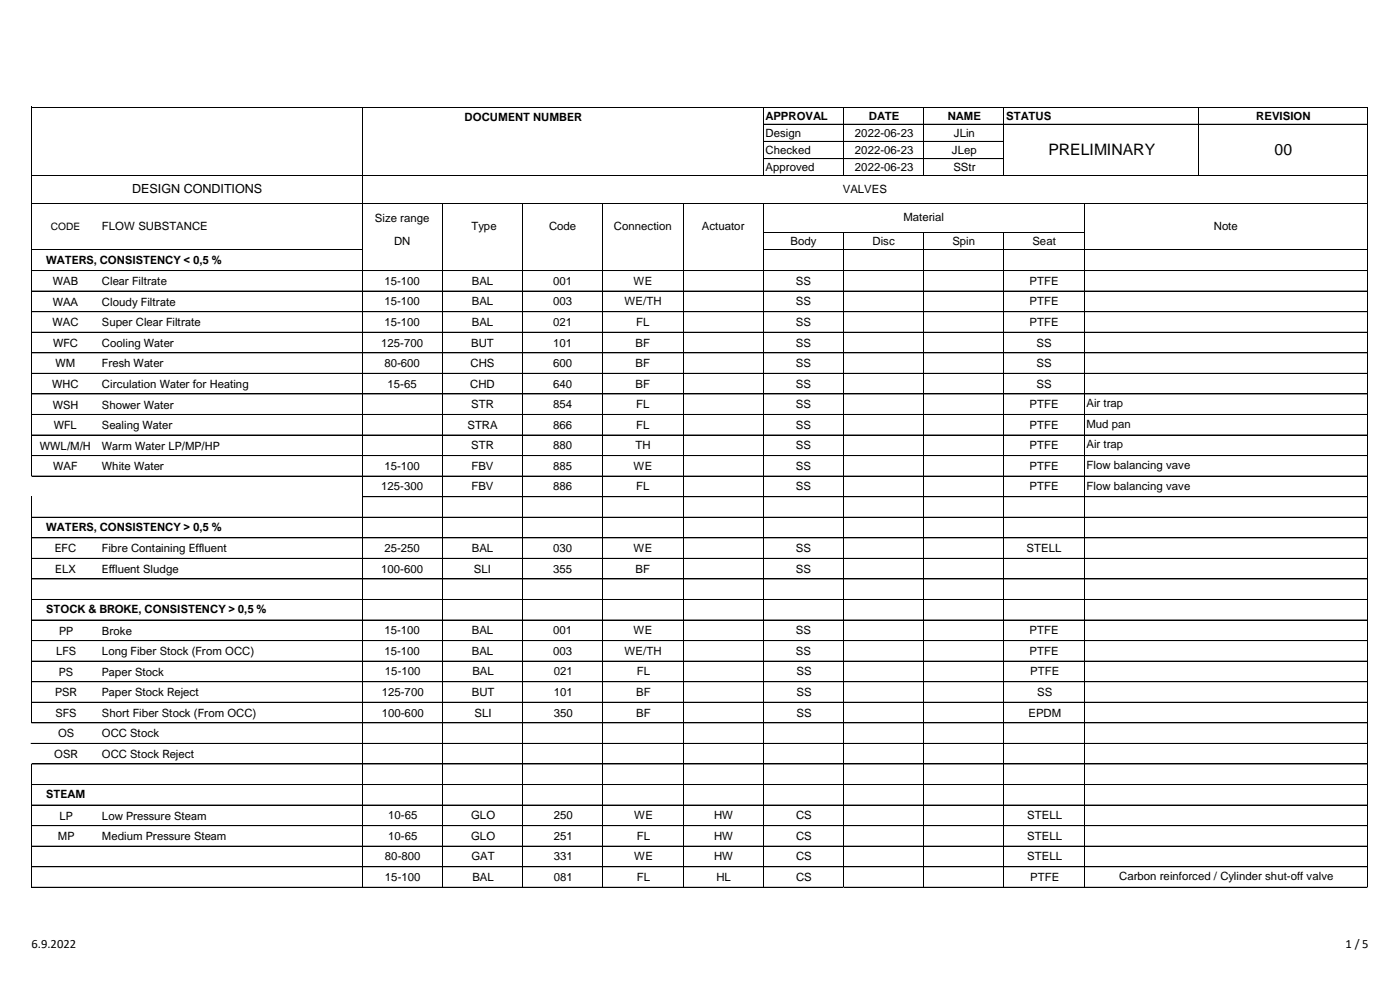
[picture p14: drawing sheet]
<svg xmlns="http://www.w3.org/2000/svg" width="297mm" height="210mm" viewBox="0 0 297 210" stroke-linecap="round" stroke-linejoin="round" font-family="sans-serif">
<defs><g id="words">
<g font-size="3.3">
<text x="222.4" y="32.8">PRELIMINARY</text>
<text x="270.4" y="32.8">00</text>
</g>
<g font-size="2.7">
<text x="28" y="41">DESIGN CONDITIONS</text>
<text x="6.7" y="201">6.9.2022</text>
<text x="285.5" y="201">1 / 5</text>
</g>
<g font-size="2.4">
<text x="98.6" y="25.7">DOCUMENT NUMBER</text>
<text x="162.4" y="25.4">APPROVAL</text>
<text x="162.4" y="29">Design</text>
<text x="181.4" y="29">2022-06-23</text>
<text x="184.3" y="25.4">DATE</text>
<text x="201.1" y="25.4">NAME</text>
<text x="202.4" y="29">JLin</text>
<text x="213.5" y="25.4">STATUS</text>
<text x="266.5" y="25.4">REVISION</text>
<text x="162.4" y="32.6">Checked</text>
<text x="181.4" y="32.6">2022-06-23</text>
<text x="202" y="32.6">JLep</text>
<text x="162.4" y="36.3">Approved</text>
<text x="178.8" y="40.9">VALVES</text>
<text x="181.4" y="36.3">2022-06-23</text>
<text x="202.3" y="36.3">SStr</text>
<text x="79.6" y="47">Size range</text>
<text x="191.7" y="46.9">Material</text>
<text x="21.6" y="48.8">FLOW SUBSTANCE</text>
<text x="83.6" y="52">DN</text>
<text x="100" y="48.8">Type</text>
<text x="116.5" y="48.8">Code</text>
<text x="130.2" y="48.8">Connection</text>
<text x="148.9" y="48.8">Actuator</text>
<text x="167.7" y="52">Body</text>
<text x="185.1" y="52">Disc</text>
<text x="202" y="52">Spin</text>
<text x="219" y="52">Seat</text>
<text x="257.5" y="48.8">Note</text>
<text x="9.8" y="55.9">WATERS, CONSISTENCY &lt; 0,5 %</text>
<text x="11.2" y="64.9">WAA</text>
<text x="11.2" y="60.5">WAB</text>
<text x="21.6" y="60.5">Clear Filtrate</text>
<text x="21.6" y="64.9">Cloudy Filtrate</text>
<text x="81.5" y="60.4">15-100</text>
<text x="81.5" y="64.8">15-100</text>
<text x="100.1" y="60.4">BAL</text>
<text x="100.1" y="64.8">BAL</text>
<text x="117.4" y="60.4">001</text>
<text x="117.4" y="64.8">003</text>
<text x="132.5" y="64.8">WE/TH</text>
<text x="134.4" y="60.4">WE</text>
<text x="168.9" y="60.4">SS</text>
<text x="168.9" y="64.8">SS</text>
<text x="218.4" y="60.4">PTFE</text>
<text x="218.4" y="64.8">PTFE</text>
<text x="11.1" y="69.2">WAC</text>
<text x="21.6" y="69.2">Super Clear Filtrate</text>
<text x="81.5" y="69.1">15-100</text>
<text x="100.1" y="69.1">BAL</text>
<text x="117.4" y="69.1">021</text>
<text x="135" y="69.1">FL</text>
<text x="168.9" y="69.1">SS</text>
<text x="218.4" y="69.1">PTFE</text>
<text x="11.3" y="73.6">WFC</text>
<text x="11.8" y="78">WM</text>
<text x="21.6" y="73.6">Cooling Water</text>
<text x="21.6" y="78">Fresh Water</text>
<text x="80.9" y="73.5">125-700</text>
<text x="81.5" y="77.9">80-600</text>
<text x="99.8" y="77.9">CHS</text>
<text x="100" y="73.5">BUT</text>
<text x="117.4" y="73.5">101</text>
<text x="117.4" y="77.9">600</text>
<text x="134.8" y="73.5">BF</text>
<text x="134.8" y="77.9">BF</text>
<text x="168.9" y="73.5">SS</text>
<text x="168.9" y="77.9">SS</text>
<text x="219.9" y="73.5">SS</text>
<text x="219.9" y="77.9">SS</text>
<text x="11.1" y="82.3">WHC</text>
<text x="21.6" y="82.3">Circulation Water for Heating</text>
<text x="82.2" y="82.2">15-65</text>
<text x="99.8" y="82.2">CHD</text>
<text x="117.4" y="82.2">640</text>
<text x="134.8" y="82.2">BF</text>
<text x="168.9" y="82.2">SS</text>
<text x="219.9" y="82.2">SS</text>
<text x="11.2" y="86.7">WSH</text>
<text x="21.6" y="86.7">Shower Water</text>
<text x="100" y="86.6">STR</text>
<text x="117.4" y="86.6">854</text>
<text x="135" y="86.6">FL</text>
<text x="168.9" y="86.6">SS</text>
<text x="218.4" y="86.6">PTFE</text>
<text x="230.5" y="86.4">Air trap</text>
<text x="8.5" y="95.4">WWL/M/H</text>
<text x="11.4" y="91">WFL</text>
<text x="21.6" y="91">Sealing Water</text>
<text x="21.6" y="95.4">Warm Water LP/MP/HP</text>
<text x="99.2" y="90.9">STRA</text>
<text x="100" y="95.3">STR</text>
<text x="117.4" y="90.9">866</text>
<text x="117.4" y="95.3">880</text>
<text x="134.8" y="95.3">TH</text>
<text x="135" y="90.9">FL</text>
<text x="168.9" y="90.9">SS</text>
<text x="168.9" y="95.3">SS</text>
<text x="218.4" y="90.9">PTFE</text>
<text x="218.4" y="95.3">PTFE</text>
<text x="230.5" y="90.8">Mud pan</text>
<text x="230.5" y="95.1">Air trap</text>
<text x="11.3" y="99.8">WAF</text>
<text x="21.6" y="99.8">White Water</text>
<text x="81.5" y="99.7">15-100</text>
<text x="100" y="99.7">FBV</text>
<text x="117.4" y="99.7">885</text>
<text x="134.4" y="99.7">WE</text>
<text x="168.9" y="99.7">SS</text>
<text x="218.4" y="99.7">PTFE</text>
<text x="230.5" y="99.5">Flow balancing vave</text>
<text x="80.9" y="104">125-300</text>
<text x="100" y="104">FBV</text>
<text x="117.4" y="104">886</text>
<text x="135" y="104">FL</text>
<text x="168.9" y="104">SS</text>
<text x="218.4" y="104">PTFE</text>
<text x="230.5" y="103.9">Flow balancing vave</text>
<text x="9.8" y="112.6">WATERS, CONSISTENCY &gt; 0,5 %</text>
<text x="11.6" y="117.2">EFC</text>
<text x="21.6" y="117.2">Fibre Containing Effluent</text>
<text x="81.5" y="117.1">25-250</text>
<text x="100.1" y="117.1">BAL</text>
<text x="117.4" y="117.1">030</text>
<text x="134.4" y="117.1">WE</text>
<text x="168.9" y="117.1">SS</text>
<text x="217.8" y="117.1">STELL</text>
<text x="11.7" y="121.6">ELX</text>
<text x="21.6" y="121.6">Effluent Sludge</text>
<text x="80.9" y="121.5">100-600</text>
<text x="100.6" y="121.5">SLI</text>
<text x="117.4" y="121.5">355</text>
<text x="134.8" y="121.5">BF</text>
<text x="168.9" y="121.5">SS</text>
<text x="9.8" y="130.1">STOCK &amp; BROKE, CONSISTENCY &gt; 0,5 %</text>
<text x="12.5" y="134.6">PP</text>
<text x="21.6" y="134.6">Broke</text>
<text x="81.5" y="134.6">15-100</text>
<text x="100.1" y="134.6">BAL</text>
<text x="117.4" y="134.6">001</text>
<text x="134.4" y="134.6">WE</text>
<text x="168.9" y="134.6">SS</text>
<text x="218.4" y="134.6">PTFE</text>
<text x="11.9" y="139">LFS</text>
<text x="12.5" y="143.3">PS</text>
<text x="21.6" y="139">Long Fiber Stock (From OCC)</text>
<text x="21.6" y="143.4">Paper Stock</text>
<text x="81.5" y="138.9">15-100</text>
<text x="81.7" y="143.3">15-100</text>
<text x="100.1" y="138.9">BAL</text>
<text x="100.2" y="143.3">BAL</text>
<text x="117.4" y="138.9">003</text>
<text x="117.5" y="143.3">021</text>
<text x="132.5" y="138.9">WE/TH</text>
<text x="135.1" y="143.3">FL</text>
<text x="168.9" y="138.9">SS</text>
<text x="169" y="143.3">SS</text>
<text x="218.4" y="138.9">PTFE</text>
<text x="218.6" y="143.3">PTFE</text>
<text x="11.7" y="147.7">PSR</text>
<text x="21.6" y="147.7">Paper Stock Reject</text>
<text x="81" y="147.6">125-700</text>
<text x="100.1" y="147.6">BUT</text>
<text x="117.5" y="147.6">101</text>
<text x="135" y="147.6">BF</text>
<text x="169" y="147.6">SS</text>
<text x="220" y="147.6">SS</text>
<text x="11.8" y="152">SFS</text>
<text x="21.6" y="152">Short Fiber Stock (From OCC)</text>
<text x="81" y="152">100-600</text>
<text x="100.7" y="152">SLI</text>
<text x="117.5" y="152">350</text>
<text x="135" y="152">BF</text>
<text x="169" y="152">SS</text>
<text x="218.2" y="152">EPDM</text>
<text x="11.5" y="160.8">OSR</text>
<text x="12.3" y="156.4">OS</text>
<text x="21.6" y="156.4">OCC Stock</text>
<text x="21.6" y="160.8">OCC Stock Reject</text>
<text x="9.8" y="169.3">STEAM</text>
<text x="12.6" y="173.9">LP</text>
<text x="21.6" y="173.9">Low Pressure Steam</text>
<text x="82.3" y="173.8">10-65</text>
<text x="100" y="173.8">GLO</text>
<text x="117.5" y="173.8">250</text>
<text x="134.6" y="173.8">WE</text>
<text x="151.5" y="173.8">HW</text>
<text x="168.9" y="173.8">CS</text>
<text x="217.9" y="173.8">STELL</text>
<text x="12.3" y="178.2">MP</text>
<text x="21.6" y="178.2">Medium Pressure Steam</text>
<text x="82.3" y="178.2">10-65</text>
<text x="100" y="178.2">GLO</text>
<text x="117.5" y="178.2">251</text>
<text x="135.1" y="178.2">FL</text>
<text x="151.5" y="178.2">HW</text>
<text x="168.9" y="178.2">CS</text>
<text x="217.9" y="178.2">STELL</text>
<text x="81.7" y="182.5">80-800</text>
<text x="100" y="182.5">GAT</text>
<text x="117.5" y="182.5">331</text>
<text x="134.6" y="182.5">WE</text>
<text x="151.5" y="182.5">HW</text>
<text x="168.9" y="182.5">CS</text>
<text x="217.9" y="182.5">STELL</text>
<text x="81.7" y="186.9">15-100</text>
<text x="100.2" y="186.9">BAL</text>
<text x="117.5" y="186.9">081</text>
<text x="135.1" y="186.9">FL</text>
<text x="152" y="186.9">HL</text>
<text x="168.9" y="186.9">CS</text>
<text x="218.6" y="186.9">PTFE</text>
<text x="237.4" y="186.7">Carbon reinforced / Cylinder shut-off valve</text>
</g>
<text font-size="2.2" x="10.8" y="48.7">CODE</text>
</g></defs>
<g fill="none" stroke="#000" stroke-width=".21">
<path d="M6.6 22.6v78.4M6.7 22.7h283.5M6.7 37.3h283.5M76.8 22.8v165.4M161.9 22.8v14.6M162 26.4h16.8M162 30h16.8M162 33.6h16.8M178.9 22.8v14.6M179.1 26.4h16.8M179.1 30h16.8M179.1 33.6h16.8"/>
<path d="M196 22.8v14.6M196.1 26.4h16.8M196.1 30h16.8M196.1 33.6h16.8M213 22.8v14.6M213.1 26.4h41M254.2 22.8v14.6M254.3 26.4h35.7M290.1 22.8v165.4M6.7 53h70.2M6.7 57.4h70M6.7 43.2h283.5"/>
<path d="M76.9 57.4h16.8M93.8 43.3v144.9M94 57.4h16.8M110.9 43.3v144.9M111 57.4h16.8M127.9 43.3v144.9M128 57.4h16.8M144.9 43.3v144.9M145 57.4h16.8M161.9 43.3v144.9M162 53h128.2M162 57.4h16.8"/>
<path d="M162 49.2h68.1M178.9 49.3v138.9M179.1 57.4h16.8M196 49.3v138.9M196.1 57.4h16.8M213 49.3v138.9M213.1 57.4h16.8M230 43.3v144.9M230.1 57.4h59.9M6.7 61.8h70M6.7 66.1h70M6.7 70.5h70"/>
<path d="M6.7 74.8h70M6.7 79.2h70M76.9 61.8h16.8M76.9 66.1h16.8M76.9 70.5h16.8M76.9 74.8h16.8M76.9 79.2h16.8M94 61.8h16.8M94 66.1h16.8M94 70.5h16.8M94 74.8h16.8M94 79.2h16.8"/>
<path d="M111 61.8h16.8M111 66.1h16.8M111 70.5h16.8M111 74.8h16.8M111 79.2h16.8M128 61.8h16.8M128 66.1h16.8M128 70.5h16.8M128 74.8h16.8M128 79.2h16.8M145 61.8h16.8M145 66.1h16.8"/>
<path d="M145 70.5h16.8M145 74.8h16.8M145 79.2h16.8M162 61.8h16.8M162 66.1h16.8M162 70.5h16.8M162 74.8h16.8M162 79.2h16.8M179.1 61.8h16.8M179.1 66.1h16.8M179.1 70.5h16.8M179.1 74.8h16.8"/>
<path d="M179.1 79.2h16.8M196.1 61.8h16.8M196.1 66.1h16.8M196.1 70.5h16.8M196.1 74.8h16.8M196.1 79.2h16.8M213.1 61.8h16.8M213.1 66.1h16.8M213.1 70.5h16.8M213.1 74.8h16.8M213.1 79.2h16.8M230.1 61.8h59.9"/>
<path d="M230.1 66.1h59.9M230.1 70.5h59.9M230.1 74.8h59.9M230.1 79.2h59.9M6.7 83.6h70M6.7 87.9h70M6.7 92.3h70M6.7 96.6h70M76.9 83.6h16.8M76.9 87.9h16.8M76.9 92.3h16.8M76.9 96.6h16.8"/>
<path d="M94 83.6h16.8M94 87.9h16.8M94 92.3h16.8M94 96.6h16.8M111 83.6h16.8M111 87.9h16.8M111 92.3h16.8M111 96.6h16.8M128 83.6h16.8M128 87.9h16.8M128 92.3h16.8M128 96.6h16.8"/>
<path d="M145 83.6h16.8M145 87.9h16.8M145 92.3h16.8M145 96.6h16.8M162 83.6h16.8M162 87.9h16.8M162 92.3h16.8M162 96.6h16.8M179.1 83.6h16.8M179.1 87.9h16.8M179.1 92.3h16.8M179.1 96.6h16.8"/>
<path d="M196.1 83.6h16.8M196.1 87.9h16.8M196.1 92.3h16.8M196.1 96.6h16.8M213.1 83.6h16.8M213.1 87.9h16.8M213.1 92.3h16.8M213.1 96.6h16.8M230.1 83.6h59.9M230.1 87.9h59.9M230.1 92.3h59.9M230.1 96.6h59.9"/>
<path d="M6.6 105.3v48.1M6.7 101h70M6.7 109.7h70M6.7 114.1h70M6.7 118.5h70M76.9 101h16.8M76.9 105.4h16.8M76.9 109.7h16.8M76.9 114.1h16.8M76.9 118.5h16.8M94 101h16.8M94 105.4h16.8"/>
<path d="M94 109.7h16.8M94 114.1h16.8M94 118.5h16.8M111 101h16.8M111 105.4h16.8M111 109.7h16.8M111 114.1h16.8M111 118.5h16.8M128 101h16.8M128 105.4h16.8M128 109.7h16.8M128 114.1h16.8"/>
<path d="M128 118.5h16.8M145 101h16.8M145 105.4h16.8M145 109.7h16.8M145 114.1h16.8M145 118.5h16.8M162 101h16.8M162 105.4h16.8M162 109.7h16.8M162 114.1h16.8M162 118.5h16.8M179.1 101h16.8"/>
<path d="M179.1 105.4h16.8M179.1 109.7h16.8M179.1 114.1h16.8M179.1 118.5h16.8M196.1 101h16.8M196.1 105.4h16.8M196.1 109.7h16.8M196.1 114.1h16.8M196.1 118.5h16.8M213.1 101h16.8M213.1 105.4h16.8M213.1 109.7h16.8"/>
<path d="M213.1 114.1h16.8M213.1 118.5h16.8M230.1 101h59.9M230.1 105.4h59.9M230.1 109.7h59.9M230.1 114.1h59.9M230.1 118.5h59.9M6.7 122.8h70M6.7 127.2h70M6.7 131.5h70M6.7 135.9h70M76.9 122.8h16.8"/>
<path d="M76.9 127.2h16.8M76.9 131.5h16.8M76.9 135.9h16.8M94 122.8h16.8M94 127.2h16.8M94 131.5h16.8M94 135.9h16.8M111 122.8h16.8M111 127.2h16.8M111 131.5h16.8M111 135.9h16.8M128 122.8h16.8"/>
<path d="M128 127.2h16.8M128 131.5h16.8M128 135.9h16.8M145 122.8h16.8M145 127.2h16.8M145 131.5h16.8M145 135.9h16.8M162 122.8h16.8M162 127.2h16.8M162 131.5h16.8M162 135.9h16.8M179.1 122.8h16.8"/>
<path d="M179.1 127.2h16.8M179.1 131.5h16.8M179.1 135.9h16.8M196.1 122.8h16.8M196.1 127.2h16.8M196.1 131.5h16.8M196.1 135.9h16.8M213.1 122.8h16.8M213.1 127.2h16.8M213.1 131.5h16.8M213.1 135.9h16.8M230.1 122.8h59.9"/>
<path d="M230.1 127.2h59.9M230.1 131.5h59.9M230.1 135.9h59.9M6.6 157.7h70.1M6.7 140.3h70M6.7 144.6h70M6.7 149h70M6.7 153.3h70M76.9 140.3h16.8M76.9 144.6h16.8M76.9 149h16.8M76.9 153.3h16.8"/>
<path d="M76.9 157.7h16.8M94 140.3h16.8M94 144.6h16.8M94 149h16.8M94 153.3h16.8M94 157.7h16.8M111 140.3h16.8M111 144.6h16.8M111 149h16.8M111 153.3h16.8M111 157.7h16.8M128 140.3h16.8"/>
<path d="M128 144.6h16.8M128 149h16.8M128 153.3h16.8M128 157.7h16.8M145 140.3h16.8M145 144.6h16.8M145 149h16.8M145 153.3h16.8M145 157.7h16.8M162 140.3h16.8M162 144.6h16.8M162 149h16.8"/>
<path d="M162 153.3h16.8M162 157.7h16.8M179.1 140.3h16.8M179.1 144.6h16.8M179.1 149h16.8M179.1 153.3h16.8M179.1 157.7h16.8M196.1 140.3h16.8M196.1 144.6h16.8M196.1 149h16.8M196.1 153.3h16.8M196.1 157.7h16.8"/>
<path d="M213.1 140.3h16.8M213.1 144.6h16.8M213.1 149h16.8M213.1 153.3h16.8M213.1 157.7h16.8M230.1 140.3h59.9M230.1 144.6h59.9M230.1 149h59.9M230.1 153.3h59.9M230.1 157.7h59.9M6.6 162v26.2M6.7 162.1h70"/>
<path d="M6.7 166.4h70M6.7 170.8h70M6.7 175.1h70M6.7 179.5h70M76.9 162.1h16.8M76.9 166.4h16.8M76.9 170.8h16.8M76.9 175.1h16.8M76.9 179.5h16.8M94 162.1h16.8M94 166.4h16.8M94 170.8h16.8"/>
<path d="M94 175.1h16.8M94 179.5h16.8M111 162.1h16.8M111 166.4h16.8M111 170.8h16.8M111 175.1h16.8M111 179.5h16.8M128 162.1h16.8M128 166.4h16.8M128 170.8h16.8M128 175.1h16.8M128 179.5h16.8"/>
<path d="M145 162.1h16.8M145 166.4h16.8M145 170.8h16.8M145 175.1h16.8M145 179.5h16.8M162 162.1h16.8M162 166.4h16.8M162 170.8h16.8M162 175.1h16.8M162 179.5h16.8M179.1 162.1h16.8M179.1 166.4h16.8"/>
<path d="M179.1 170.8h16.8M179.1 175.1h16.8M179.1 179.5h16.8M196.1 162.1h16.8M196.1 166.4h16.8M196.1 170.8h16.8M196.1 175.1h16.8M196.1 179.5h16.8M213.1 162.1h16.8M213.1 166.4h16.8M213.1 170.8h16.8M213.1 175.1h16.8"/>
<path d="M213.1 179.5h16.8M230.1 162.1h59.9M230.1 166.4h59.9M230.1 170.8h59.9M230.1 175.1h59.9M230.1 179.5h59.9M6.7 183.9h70M6.7 188.2h70M76.9 183.9h16.8M76.9 188.2h16.8M94 183.9h16.8M94 188.2h16.8"/>
<path d="M111 183.9h16.8M111 188.2h16.8M128 183.9h16.8M128 188.2h16.8M145 183.9h16.8M145 188.2h16.8M162 183.9h16.8M162 188.2h16.8M179.1 183.9h16.8M179.1 188.2h16.8M196.1 183.9h16.8M196.1 188.2h16.8"/>
<path d="M213.1 183.9h16.8M213.1 188.2h16.8M230.1 183.9h59.9M230.1 188.2h59.9"/>
</g>
<use href="#words"/>
</svg>
